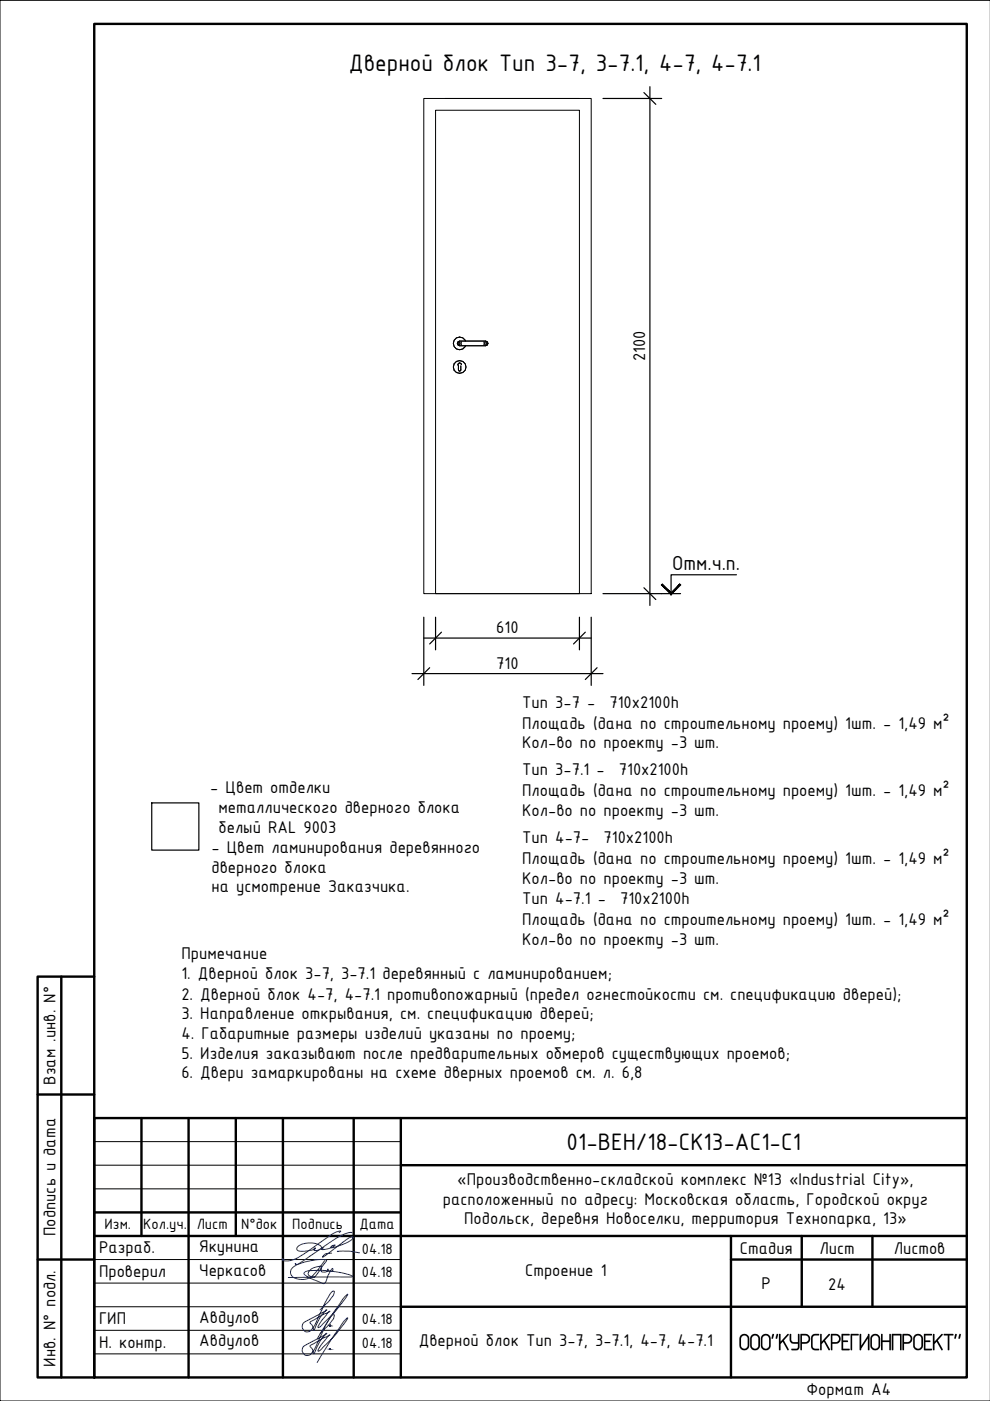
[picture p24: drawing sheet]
<svg xmlns="http://www.w3.org/2000/svg" width="210mm" height="297mm" viewBox="0 0 210 297" stroke-linecap="round" stroke-linejoin="round" font-family="sans-serif">
<defs><g id="words">
<g font-size="5.4">
<text x="74" y="15">Дверной блок Тип 3-7, 3-7.1, 4-7, 4-7.1</text>
<text x="120.1" y="243.8">01-ВЕН/18-СК13-АС1-С1</text>
<text x="156.4" y="286.3">ООО&quot;КУРСКРЕГИОНПРОЕКТ&quot;</text>
</g>
<text font-size="4.7" x="142.5" y="120.9">Отм.ч.п.</text>
<g font-size="3.9">
<text x="136.8" y="76.6" transform="rotate(-90 136.8 76.6)">2100</text>
<text x="105.2" y="134.3">610</text>
<text x="105.2" y="141.8">710</text>
<text x="110.7" y="150">Тип 3-7 -</text>
<text x="110.7" y="154.5">Площадь (дана по строительному проему) 1шт. - 1,49 м²</text>
<text x="129.2" y="150">710х2100h</text>
<text x="110.7" y="158.6">Кол-во по проекту -3 шт.</text>
<text x="110.7" y="164.4">Тип 3-7.1 -</text>
<text x="131.2" y="164.4">710х2100h</text>
<text x="44.6" y="168.2">- Цвет отделки</text>
<text x="46.3" y="172.4">металлического дверного блока</text>
<text x="110.7" y="168.8">Площадь (дана по строительному проему) 1шт. - 1,49 м²</text>
<text x="110.7" y="173">Кол-во по проекту -3 шт.</text>
<text x="46.3" y="176.6">белый RAL 9003</text>
<text x="110.7" y="178.8">Тип 4-7-</text>
<text x="128" y="178.8">710х2100h</text>
<text x="44.8" y="180.9">- Цвет ламинирования деревянного</text>
<text x="44.8" y="185">дверного блока</text>
<text x="110.7" y="183.2">Площадь (дана по строительному проему) 1шт. - 1,49 м²</text>
<text x="44.8" y="189.2">на усмотрение Заказчика.</text>
<text x="110.7" y="187.4">Кол-во по проекту -3 шт.</text>
<text x="110.7" y="191.7">Тип 4-7.1 -</text>
<text x="131.5" y="191.7">710х2100h</text>
<text x="110.7" y="196.1">Площадь (дана по строительному проему) 1шт. - 1,49 м²</text>
<text x="38.5" y="203.4">Примечание</text>
<text x="110.7" y="200.3">Кол-во по проекту -3 шт.</text>
<text x="38.5" y="207.5">1. Дверной блок 3-7, 3-7.1 деревянный с ламинированием;</text>
<text x="38.5" y="211.9">2. Дверной блок 4-7, 4-7.1 противопожарный (предел огнестойкости см. спецификацию дверей);</text>
<text x="38.5" y="216.1">3. Направление открывания, см. спецификацию дверей;</text>
<text x="38.5" y="220.3">4. Габаритные размеры изделий указаны по проему;</text>
<text x="38.5" y="224.4">5. Изделия заказывают после предварительных обмеров существующих проемов;</text>
<text x="11.7" y="230" transform="rotate(-90 11.7 230)">Взам .инв. N°</text>
<text x="38.5" y="228.6">6. Двери замаркированы на схеме дверных проемов см. л. 6,8</text>
<text x="97" y="251.3">«Производственно-складской комплекс №13 «Industrial City»,</text>
<text x="93.9" y="255.4">расположенный по адресу: Московская область, Городской округ</text>
<text x="11.7" y="262.1" transform="rotate(-90 11.7 262.1)">Подпись и дата</text>
<text x="98.4" y="259.6">Подольск, деревня Новоселки, территория Технопарка, 13»</text>
<text x="21" y="265.8">Разраб.</text>
<text x="42.2" y="265.4">Якунина</text>
<text x="156.9" y="265.8">Стадия</text>
<text x="173.7" y="265.8">Лист</text>
<text x="189.5" y="265.8">Листов</text>
<text x="21" y="270.8">Проверил</text>
<text x="42.2" y="270.4">Черкасов</text>
<text x="111.4" y="270.4">Строение 1</text>
<text x="161.5" y="273.3">Р</text>
<text x="175.6" y="273.5">24</text>
<text x="21" y="280.8">ГИП</text>
<text x="42.2" y="280.4">Авдулов</text>
<text x="21" y="285.8">Н. контр.</text>
<text x="42.2" y="285.4">Авдулов</text>
<text x="88.8" y="285.4">Дверной блок Тип 3-7, 3-7.1, 4-7, 4-7.1</text>
<text x="11.7" y="289.8" transform="rotate(-90 11.7 289.8)">Инв. N° подл.</text>
<text x="171" y="295.8">Формат А4</text>
</g>
<g font-size="3.4">
<text x="22.2" y="260.7">Изм.</text>
<text x="30.4" y="260.7">Кол.уч.</text>
<text x="41.7" y="260.7">Лист</text>
<text x="51.1" y="260.7">N°док</text>
<text x="62" y="260.7">Подпись</text>
<text x="76.2" y="260.7">Дата</text>
<text x="76.7" y="265.8">04.18</text>
<text x="76.7" y="270.8">04.18</text>
<text x="76.7" y="280.8">04.18</text>
<text x="76.7" y="285.8">04.18</text>
</g>
</g></defs>
<!-- layer: OTMETKI -->
<path d="M140.4 123.8l-.2 .2 2.1 1.7zM140.2 124l2.1 1.7v.4zM142.3 125.7v.4l1.8-2.3zM144.1 123.8l.2 .2-2 2.1z" fill="#000" stroke="#000" stroke-width=".21"/>
<path d="M140.3 125.9h4M156.1 121.9h-13.8v3.8" fill="none" stroke="#000" stroke-width=".25"/>
<g fill="none" stroke="#000" stroke-width=".21">
<path d="M89.9 20.9h35.4v105h-35.4zM92.4 23.4h30.5v102.5h-30.5zM94.4 20.9h28.5M97.1 72.5l.4-.2h5.5l.3 .2 .2 .3-.2 .4-.3 .1h-5.5l-.4-.1-.1-.4zM97.2 72.5l-.2 .3 .2 .4M97.4 72.5v.7M97.8 72.5v.7M97.8 77.3l-.1-.2-.2-.2-.4 .3 .1 1.2 .3 .3 .2-.3v-.8M98.7 72.3a1.33 1.33 0 0 0-2.1-.5 1.33 1.33 0 0 0 0 2.1 1.33 1.33 0 0 0 2.1-.6M102.6 72.5v.7M103 72.5v.7M103.2 72.5l.2 .3-.2 .4"/>
<circle cx="97.5" cy="77.8" r="1.35"/>
</g>
<!-- layer: 0 -->
<g fill="none" stroke="#000" stroke-width=".25">
<path d="M136.5 19.6l2.5 2.5M137.8 18.4v110M127.8 20.9h12.5M89.9 135.3h35.4M89.9 130.9v14.4M92.4 130.9v6.9M93.6 134l-2.5 2.5M122.9 130.9v6.9M124.1 134l-2.5 2.5M125.3 130.9v14.4M127.8 125.9h12.5M136.5 124.6l2.5 2.5"/>
<path d="M87.4 142.8h40.4M91.1 141.6l-2.5 2.5M126.6 141.6l-2.5 2.5M32.2 170.2h10v10h-10z"/>
</g>
<g fill="#fff" stroke="#fff" stroke-width=".21">
<path d="M105.2 131.5v3l4.8-3zM105.2 134.5l4.8-3v3z"/>
<path d="M134 70.1v6.5h3zM134 70.1h3v6.5z"/>
<path d="M105.2 139.1v3l4.8-3zM105.2 142.1l4.8-3v3z"/>
</g>
<!-- layer: FORMAT -->
<g fill="none" stroke="#000" stroke-width=".51">
<path d="M20 5.1h185v286.9h-185zM13 207.1v84.9M20 207.1h-12v84.9h12M8 232.1h12M30 237.1v25M40 237.1v54.9M50 237.1v25M60 237.1v54.9M75 237.1v54.9M85 237.1v54.9M205 237.1h-185v54.9M20 257.1h65"/>
<path d="M85 247h120M8 267h12M20 262.1h185M85 277.1h120M155 262.1v29.9M155 267h50M170 262.1v15M185 262.1v15"/>
</g>
<path d="M20 242h65M20 247h65M20 252.1h65M20 272h65M20 277.1h65M20 267h65M20 282.1h65M20 287h65" fill="none" stroke="#000" stroke-width=".21"/>
<g fill="none" stroke="#041e9f" stroke-width=".21">
<path d="M67.9 277.7l1.8-1.7 .8-1.2 .4-.8-.1-.2h-.3l-.4 .3-1.1 1.9-2.5 5.4-.9 .9h-.9l-.6-.8v-.6l.3-.4 4.9-2.8-1.3 1.4-1.4 2.9-.3-.9-.6-.6v-.2l4.2-2.3-1.8 2.1-.7 1.3 .2 .1 .3-.2 3.3-3.4 2.5-3.5-.9 .9-1.7 2.5-3.9 6.1M68.6 264.5l-1.5 .6-.6-.1 .3-.4v.2l-.5 .2-1.7 .3-1.2-.1-.5-.4 .2-.5 .5-.3 1.8-.5 1.3 .1 .8 .3 .5 .3 .3 .7 1-.1 1-.3 .8-.5h-.4l-.5 .3v.2l.8-.1 2.4-.8 1.1-.7 .4-.6h-.4l-.7 .3-5.4 3.9a1.49 1.49 0 0 1 1.7-.8h.2M68.8 267.3l-1.4 1.9-1.2 1.4a3.5 3.5 0 0 1-4.4-.2 1.52 1.52 0 0 1 1.1-2.2l2.6-.8a5.9 5.9 0 0 1 3.7-.2l.1 .1-2.1 2.8a1 1 0 0 1-1 .6 1 1 0 0 1-.9-.7 2.56 2.56 0 0 1 2.8-1.4v.5a.51 .51 0 0 0 .1 .6 .51 .51 0 0 0 .6 0 .6 .6 0 0 0 .7-.6 .44 .44 0 0 0 .2 .5 .44 .44 0 0 0 .5 0 .34 .34 0 0 0 .3-.2 .34 .34 0 0 0-.1-.4l-.9 1.5-.2 .8a.79 .79 0 0 1-.5 .8 .79 .79 0 0 1-.9-.2l-3.1-1.5a.47 .47 0 0 1-.3-.5 .47 .47 0 0 1 .5-.4l.9-.1a23.9 23.9 0 0 1 8.6 1.1l.3 .1-13.7 .3M71.7 265.3l-.2 .1 2.6-.1 2.1 .3M71.9 261.4l.3-.3a1.73 1.73 0 0 0-1.5 .4l-7.5 5.2-1.3 .5-.8 .1h-.9l-.4-.4 .5 .1M74.6 261.4l-.3-.1-1 .2-1.6 .8-8.2 5.6-.6 .2-.3-.2 .2 .1M67.9 282.7l1.8-1.8 .9-1.2 .3-.7-.1-.2-.7 .3-.9 1.5-2.7 5.7-.8 1h-1l-.6-.8v-.6l.3-.4 4.9-2.8-1.3 1.4-1.4 2.9-.3-.9-.6-.8 4.2-2.3-.3 .3-1.5 1.8-.7 1.2 .1 .2 .4-.2 3.1-3.1 2.3-3.1 .4-.7-.9 .9-1.7 2.5-3.9 6.1"/>
<circle cx="70" cy="286" r=".05"/>
<circle cx="70" cy="281" r=".05"/>
</g>
<g fill="#041e9f" stroke="#041e9f" stroke-width=".21">
<path d="M69.9 286.1h.2z"/>
<path d="M70 286h.1zM70 286h.1z"/>
<path d="M70 286l.1 .1zM70 286l.1 .1zM69.9 286.1h.2z"/>
<path d="M69.9 286.1h.2zM69.9 286.1h.2z"/>
<path d="M69.9 286.1h.2zM69.9 286.1h.2zM69.9 286.1h.2z"/>
<path d="M70 286.1h.1zM70 286.1h.1z"/>
<path d="M70 281h.1zM70 281h.1z"/>
<path d="M70 281l.1 .1zM70 281l.1 .1zM69.9 281.1h.2z"/>
<path d="M69.9 281.1h.2zM69.9 281.1h.2zM69.9 281.1h.2zM69.9 281.1h.2z"/>
<path d="M69.9 281.1h.2zM69.9 281.1h.2z"/>
<path d="M70 281.1h.1zM70 281.1h.1z"/>
</g>
<!-- layer: 0 -->
<path d="M210 .1h-210v296.9h210" fill="none" stroke="#000" stroke-width=".21"/>
<use href="#words"/>
</svg>
